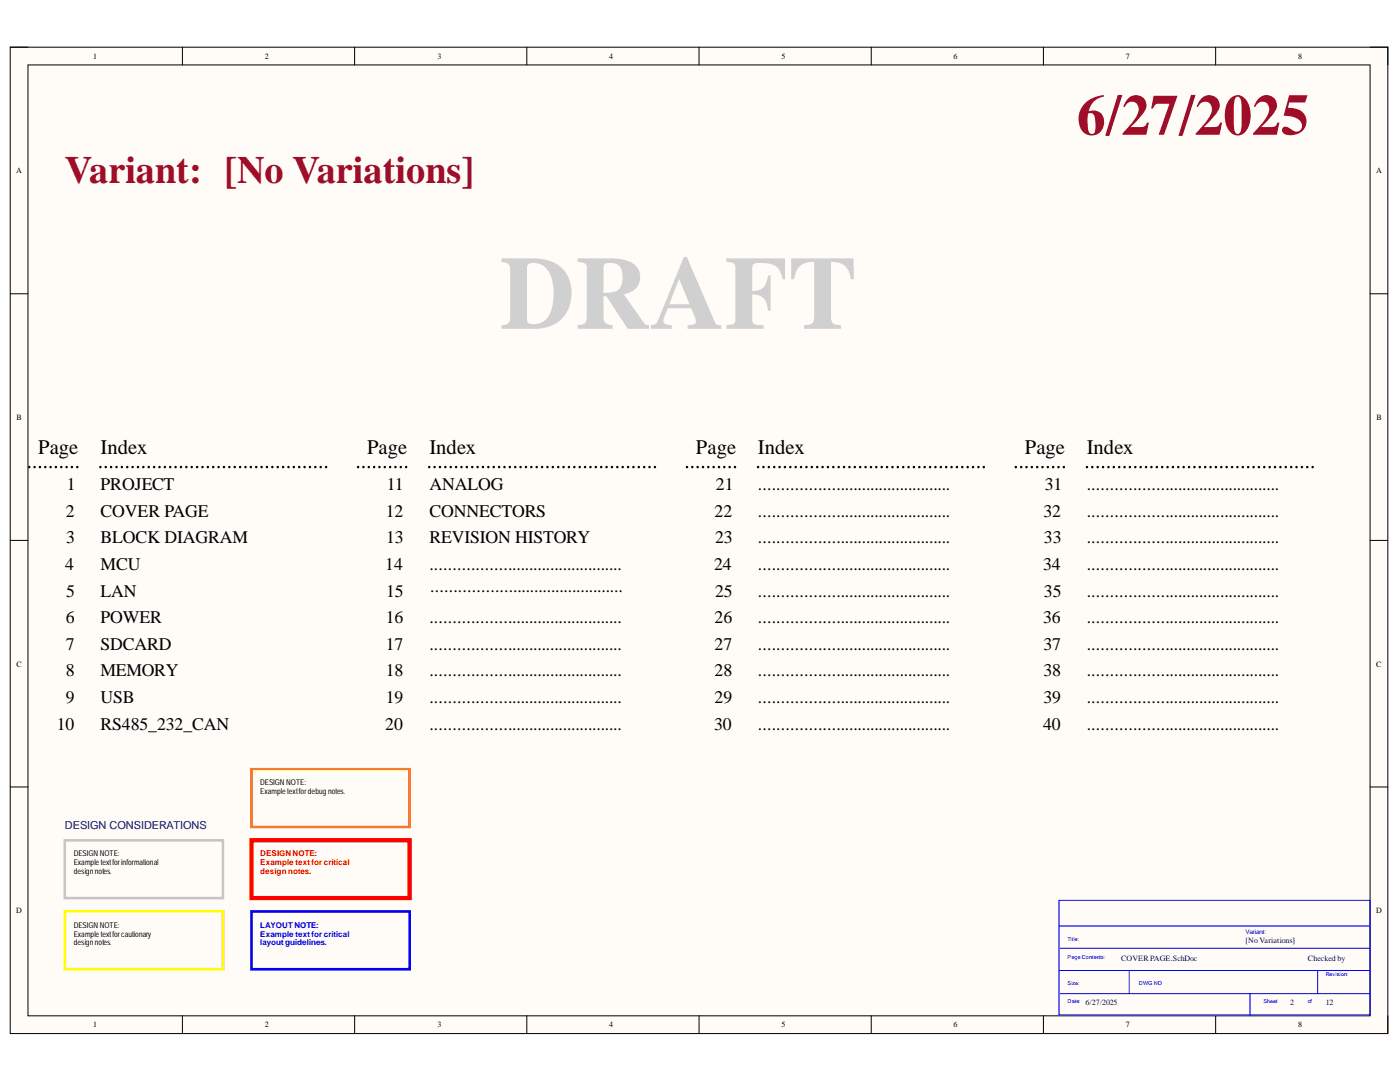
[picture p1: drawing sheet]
<svg xmlns="http://www.w3.org/2000/svg" width="279mm" height="216mm" viewBox="0 0 279 216" stroke-linecap="round" stroke-linejoin="round" font-family="sans-serif">
<defs><g id="words">
<text font-size="20.8" fill="#d0d0d0" x="99.8" y="65.6">DRAFT</text>
<text font-size="11.5" fill="#9e0e29" x="214.9" y="26.9">6/27/2025</text>
<text font-size="7.7" fill="#9e0e29" x="12.9" y="36.5">Variant: [No Variations]</text>
<g font-size="4.1">
<text x="7.6" y="90.6">Page</text>
<text x="20" y="90.6">Index</text>
<text x="73.3" y="90.6">Page</text>
<text x="85.7" y="90.6">Index</text>
<text x="138.9" y="90.6">Page</text>
<text x="151.2" y="90.6">Index</text>
<text x="204.5" y="90.6">Page</text>
<text x="216.9" y="90.6">Index</text>
</g>
<g font-size="3.6">
<text x="13.4" y="97.7">1</text>
<text x="20" y="97.7">PROJECT</text>
<text x="77.2" y="97.7">11</text>
<text x="85.7" y="97.7">ANALOG</text>
<text x="142.9" y="97.7">21</text>
<text x="151.2" y="97.7">............................................</text>
<text x="208.5" y="97.7">31</text>
<text x="216.9" y="97.7">............................................</text>
<text x="13.1" y="103.1">2</text>
<text x="20" y="103.1">COVER PAGE</text>
<text x="77" y="103.1">12</text>
<text x="85.7" y="103.1">CONNECTORS</text>
<text x="142.6" y="103.1">22</text>
<text x="151.2" y="103.1">............................................</text>
<text x="208.2" y="103.1">32</text>
<text x="216.9" y="103.1">............................................</text>
<text x="13" y="113.7">4</text>
<text x="13.2" y="108.4">3</text>
<text x="20" y="108.4">BLOCK DIAGRAM</text>
<text x="20" y="113.7">MCU</text>
<text x="76.9" y="113.7">14</text>
<text x="77.1" y="108.4">13</text>
<text x="85.7" y="108.4">REVISION HISTORY</text>
<text x="85.7" y="113.7">............................................</text>
<text x="142.5" y="113.7">24</text>
<text x="142.7" y="108.4">23</text>
<text x="151.2" y="108.4">............................................</text>
<text x="151.2" y="113.7">............................................</text>
<text x="208.2" y="113.7">34</text>
<text x="208.3" y="108.4">33</text>
<text x="216.9" y="108.4">............................................</text>
<text x="216.9" y="113.7">............................................</text>
<text x="13.2" y="119.1">5</text>
<text x="20" y="119.1">LAN</text>
<text x="77.1" y="119.1">15</text>
<text x="85.9" y="118.2">............................................</text>
<text x="142.7" y="119.1">25</text>
<text x="151.2" y="119.1">............................................</text>
<text x="208.3" y="119.1">35</text>
<text x="216.9" y="119.1">............................................</text>
<text x="13.1" y="124.4">6</text>
<text x="20" y="124.4">POWER</text>
<text x="77" y="124.4">16</text>
<text x="85.7" y="124.4">............................................</text>
<text x="142.6" y="124.4">26</text>
<text x="151.2" y="124.4">............................................</text>
<text x="208.2" y="124.4">36</text>
<text x="216.9" y="124.4">............................................</text>
<text x="13.1" y="129.7">7</text>
<text x="20" y="129.7">SDCARD</text>
<text x="77" y="129.7">17</text>
<text x="85.7" y="129.7">............................................</text>
<text x="142.6" y="129.7">27</text>
<text x="151.2" y="129.7">............................................</text>
<text x="208.2" y="129.7">37</text>
<text x="216.9" y="129.7">............................................</text>
<text x="13.1" y="135">8</text>
<text x="20" y="135">MEMORY</text>
<text x="77" y="135">18</text>
<text x="85.7" y="135">............................................</text>
<text x="142.6" y="135">28</text>
<text x="151.2" y="135">............................................</text>
<text x="208.2" y="135">38</text>
<text x="216.9" y="135">............................................</text>
<text x="13.1" y="140.3">9</text>
<text x="20" y="140.3">USB</text>
<text x="77" y="140.3">19</text>
<text x="85.7" y="140.3">............................................</text>
<text x="142.6" y="140.3">29</text>
<text x="151.2" y="140.3">............................................</text>
<text x="208.2" y="140.3">39</text>
<text x="216.9" y="140.3">............................................</text>
<text x="11.3" y="145.6">10</text>
<text x="20" y="145.6">RS485_232_CAN</text>
<text x="76.9" y="145.6">20</text>
<text x="85.7" y="145.6">............................................</text>
<text x="142.5" y="145.6">30</text>
<text x="151.2" y="145.6">............................................</text>
<text x="208.2" y="145.6">40</text>
<text x="216.9" y="145.6">............................................</text>
</g>
<text font-size="2.2" fill="#000080" x="12.9" y="165.4">DESIGN CONSIDERATIONS</text>
<g font-size="1.6">
<text x="18.6" y="11.8">1</text>
<text x="52.9" y="11.8">2</text>
<text x="87.3" y="11.8">3</text>
<text x="121.5" y="11.8">4</text>
<text x="156" y="11.8">5</text>
<text x="190.3" y="11.8">6</text>
<text x="224.7" y="11.8">7</text>
<text x="259.1" y="11.8">8</text>
<text x="3.2" y="34.6">A</text>
<text x="274.6" y="34.6">A</text>
<text x="3.3" y="83.8">B</text>
<text x="274.7" y="83.8">B</text>
<text x="3.3" y="133">C</text>
<text x="274.6" y="133">C</text>
<text x="51.9" y="156.7">DESIGNNOTE:</text>
<text x="51.9" y="158.5">Exampletextfordebugnotes.</text>
<text x="14.7" y="170.9">DESIGNNOTE:</text>
<text x="14.7" y="172.7">Exampletextforinformational</text>
<text x="14.7" y="174.4">designnotes.</text>
<text x="3.2" y="182.1">D</text>
<text x="14.7" y="185.1">DESIGNNOTE:</text>
<text x="274.6" y="182.1">D</text>
<text x="14.7" y="186.9">Exampletextforcautionary</text>
<text x="14.7" y="188.6">designnotes.</text>
<text x="18.6" y="205">1</text>
<text x="52.9" y="205">2</text>
<text x="87.3" y="205">3</text>
<text x="121.5" y="205">4</text>
<text x="156" y="205">5</text>
<text x="190.3" y="205">6</text>
<text x="224.7" y="205">7</text>
<text x="259.1" y="205">8</text>
</g>
<g font-size="1.6" fill="#f00">
<text x="51.9" y="170.9">DESIGN NOTE:</text>
<text x="51.9" y="172.7">Example text for critical</text>
<text x="51.9" y="174.4">design notes.</text>
</g>
<g font-size="1.6" fill="#00f">
<text x="51.9" y="185.1">LAYOUT NOTE:</text>
<text x="51.9" y="186.9">Example text for critical</text>
<text x="51.9" y="188.6">layoutguidelines.</text>
</g>
<g font-size="1.6" fill="#000080">
<text x="223.7" y="191.7">COVER PAGE.SchDoc</text>
<text x="248.6" y="188.1">[No Variations]</text>
<text x="261" y="191.7">Checked by</text>
<text x="216.6" y="200.6">6/27/2025</text>
<text x="257.5" y="200.6">2</text>
<text x="264.6" y="200.6">12</text>
</g>
<text font-size="1.3" fill="#00f" x="248.6" y="186.5">Variant:</text>
<g font-size="1.1" fill="#00f">
<text x="213.1" y="187.7">Title:</text>
<text x="213.1" y="191.3">Page Contents:</text>
<text x="213.1" y="196.6">Size:</text>
<text x="227.3" y="196.6">DWG NO</text>
<text x="264.6" y="194.8">Revision:</text>
<text x="213.1" y="200.1">Date:</text>
<text x="252.1" y="200.1">Sheet</text>
<text x="261" y="200.1">of</text>
</g>
</g></defs>
<path d="M2 9.4h275v196.8h-275z" fill-rule="evenodd" fill="#fffcf8"/>
<path d="M2 9.4h275v196.8h-275z" fill="none" stroke="#000" stroke-width=".2"/>
<path d="M5.6 13h267.8v189.7h-267.8z" fill-rule="evenodd" fill="#fffcf8"/>
<g fill="none" stroke="#000" stroke-width=".2">
<path d="M2 9.4h3.6M5.6 13h267.8v189.7h-267.8zM36.4 9.4v3.6M70.8 9.4v3.6M105.1 9.4v3.6M139.5 9.4v3.6M173.9 9.4v3.6M208.2 9.4v3.6M242.6 9.4v3.6M273.4 9.4h3.6v3.6M2 58.6h3.6M273.4 58.6h3.6"/>
<path d="M2 107.8h3.6M273.4 107.8h3.6M2 157h3.6M273.4 157h3.6M36.4 202.7v3.5M70.8 202.7v3.5M105.1 202.7v3.5M139.5 202.7v3.5M173.9 202.7v3.5M208.2 202.7v3.5M242.6 202.7v3.5M277 202.7v3.5"/>
</g>
<path d="M211.3 179.6h62.1v22.9h-62.1zM211.3 184.8h62.1M211.3 193.6h62.1M211.5 198.3h61.9M211.5 189.2h61.9M225.4 193.6v4.7M249.5 198.3v4.4M263 193.6v4.7" fill="none" stroke="#00f" stroke-width=".2"/>
<g fill="none" stroke="#000" stroke-width=".51">
<path d="M5.8 93.2h.1M6.9 93.2h.1M8 93.2h.1M9 93.2h.1M10.1 93.2h.1M11.2 93.2h.1M12.2 93.2h.1M13.3 93.2h.1M14.3 93.2h.1M15.4 93.2h.1M20 93.2h.1M21.1 93.2h.1"/>
<path d="M22.2 93.2h.1M23.2 93.2h.1M24.3 93.2h.1M25.4 93.2h.1M26.5 93.2h.1M27.5 93.2h.1M28.6 93.2h.1M29.7 93.2h.1M30.8 93.2h.1M31.8 93.2h.1M32.9 93.2h.1M34 93.2h.1"/>
<path d="M35 93.2h.1M36.1 93.2h.1M37.2 93.2h.1M38.3 93.2h.1M39.3 93.2h.1M40.4 93.2h.1M41.5 93.2h.1M42.5 93.2h.1M43.6 93.2h.1M44.7 93.2h.1M45.8 93.2h.1M46.8 93.2h.1"/>
<path d="M47.9 93.2h.1M49 93.2h.1M50.1 93.2h.1M51.1 93.2h.1M52.2 93.2h.1M53.3 93.2h.1M54.3 93.2h.1M55.4 93.2h.1M56.5 93.2h.1M57.6 93.2h.1M58.6 93.2h.1M59.7 93.2h.1"/>
<path d="M60.8 93.2h.1M61.9 93.2h.1M62.9 93.2h.1M64 93.2h.1M65.1 93.2h.1M71.5 93.2h.1M72.5 93.2h.1M73.6 93.2h.1M74.7 93.2h.1M75.7 93.2h.1M76.8 93.2h.1M77.8 93.2h.1"/>
<path d="M78.9 93.2h.1M80 93.2h.1M81 93.2h.1M85.7 93.2h.1M86.7 93.2h.1M87.8 93.2h.1M88.9 93.2h.1M89.9 93.2h.1M91 93.2h.1M92.1 93.2h.1M93.2 93.2h.1M94.2 93.2h.1"/>
<path d="M95.3 93.2h.1M96.4 93.2h.1M97.5 93.2h.1M98.5 93.2h.1M99.6 93.2h.1M100.7 93.2h.1M101.7 93.2h.1M102.8 93.2h.1M103.9 93.2h.1M105 93.2h.1M106 93.2h.1M107.1 93.2h.1"/>
<path d="M108.2 93.2h.1M109.3 93.2h.1M110.3 93.2h.1M111.4 93.2h.1M112.5 93.2h.1M113.5 93.2h.1M114.6 93.2h.1M115.7 93.2h.1M116.8 93.2h.1M117.8 93.2h.1M118.9 93.2h.1M120 93.2h.1"/>
<path d="M121 93.2h.1M122.1 93.2h.1M123.2 93.2h.1M124.3 93.2h.1M125.3 93.2h.1M126.4 93.2h.1M127.5 93.2h.1M128.6 93.2h.1M129.6 93.2h.1M130.7 93.2h.1M137.1 93.2h.1M138.2 93.2h.1"/>
<path d="M139.2 93.2h.1M140.3 93.2h.1M141.4 93.2h.1M142.4 93.2h.1M143.5 93.2h.1M144.5 93.2h.1M145.6 93.2h.1M146.7 93.2h.1M151.3 93.2h.1M152.4 93.2h.1M153.4 93.2h.1M154.5 93.2h.1"/>
<path d="M155.6 93.2h.1M156.6 93.2h.1M157.7 93.2h.1M158.8 93.2h.1M159.9 93.2h.1M160.9 93.2h.1M162 93.2h.1M163.1 93.2h.1M164.2 93.2h.1M165.2 93.2h.1M166.3 93.2h.1M167.4 93.2h.1"/>
<path d="M168.4 93.2h.1M169.5 93.2h.1M170.6 93.2h.1M171.7 93.2h.1M172.7 93.2h.1M173.8 93.2h.1M174.9 93.2h.1M176 93.2h.1M177 93.2h.1M178.1 93.2h.1M179.2 93.2h.1M180.2 93.2h.1"/>
<path d="M181.3 93.2h.1M182.4 93.2h.1M183.5 93.2h.1M184.5 93.2h.1M185.6 93.2h.1M186.7 93.2h.1M187.8 93.2h.1M188.8 93.2h.1M189.9 93.2h.1M191 93.2h.1M192 93.2h.1M193.1 93.2h.1"/>
<path d="M194.2 93.2h.1M195.3 93.2h.1M196.3 93.2h.1M202.7 93.2h.1M203.8 93.2h.1M204.9 93.2h.1M205.9 93.2h.1M207 93.2h.1M208 93.2h.1M209.1 93.2h.1M210.2 93.2h.1M211.2 93.2h.1"/>
<path d="M212.3 93.2h.1M216.9 93.2h.1M218 93.2h.1M219.1 93.2h.1M220.1 93.2h.1M221.2 93.2h.1M222.3 93.2h.1M223.4 93.2h.1M224.4 93.2h.1M225.5 93.2h.1M226.6 93.2h.1M227.6 93.2h.1"/>
<path d="M228.7 93.2h.1M229.8 93.2h.1M230.9 93.2h.1M231.9 93.2h.1M233 93.2h.1M234.1 93.2h.1M235.1 93.2h.1M236.2 93.2h.1M237.3 93.2h.1M238.4 93.2h.1M239.4 93.2h.1M240.5 93.2h.1"/>
<path d="M241.6 93.2h.1M242.7 93.2h.1M243.7 93.2h.1M244.8 93.2h.1M245.9 93.2h.1M246.9 93.2h.1M248 93.2h.1M249.1 93.2h.1M250.2 93.2h.1M251.2 93.2h.1M252.3 93.2h.1M253.4 93.2h.1"/>
<path d="M254.5 93.2h.1M255.5 93.2h.1M256.6 93.2h.1M257.7 93.2h.1M258.7 93.2h.1M259.8 93.2h.1M260.9 93.2h.1M262 93.2h.1"/>
</g>
<path d="M12.9 167.7h31.6v11.5h-31.6z" fill="none" stroke="#c6c3c6" stroke-width=".51"/>
<path d="M12.9 181.9h31.6v11.5h-31.6z" fill="none" stroke="#ff0" stroke-width=".51"/>
<path d="M50.2 167.7h31.6v11.5h-31.6z" fill="none" stroke="#f00" stroke-width=".85"/>
<path d="M50.2 181.9h31.6v11.5h-31.6z" fill="none" stroke="#00f" stroke-width=".51"/>
<path d="M50.2 153.5h31.6v11.5h-31.6z" fill="none" stroke="#fd8300" stroke-width=".51"/>
<use href="#words"/>
</svg>
